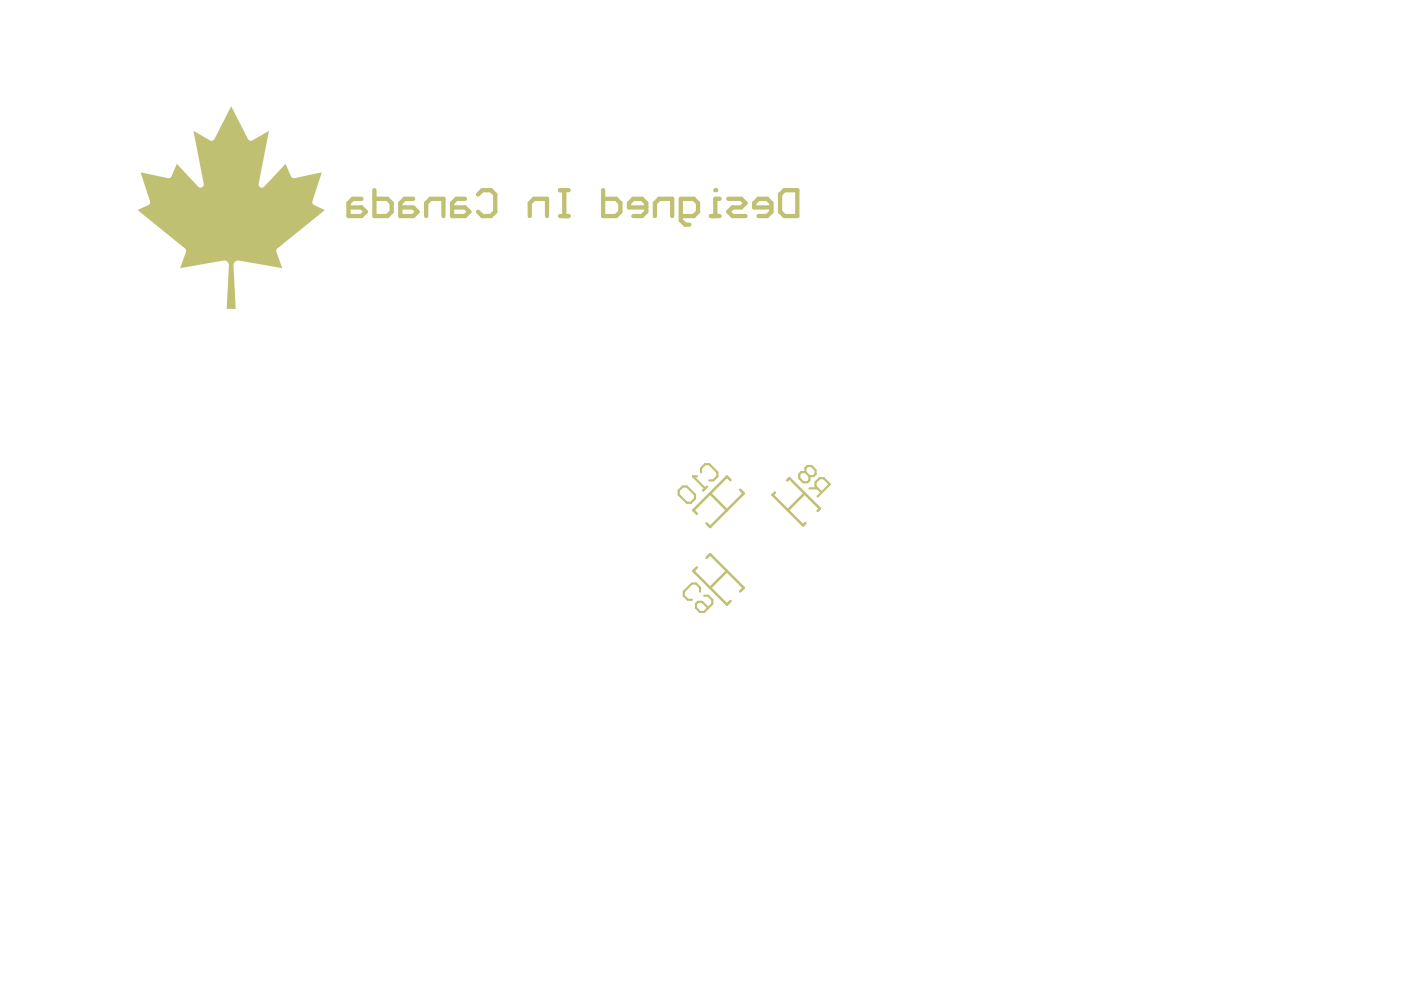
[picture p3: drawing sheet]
<svg xmlns="http://www.w3.org/2000/svg" width="297mm" height="210mm" viewBox="0 0 297 210" stroke-linecap="round" stroke-linejoin="round" font-family="sans-serif">
<path d="M29.8 36.6l6.1 1.2 .4-.3 1.2-2.8 4.6 4.9 .3 .2 .5-.1 .3-.3v-.5l-2.2-11.2 3.6 2.1h.6l.3-.3 3.5-7 3.6 7 .2 .3h.6l3.6-2.1-2.1 11.1 .1 .7 .4 .3 .6-.2 4.5-4.9 1.2 2.8 .4 .3 6.1-1.2-2 6.4 .4 .5 2.3 1.1-10.2 8.2-.1 .6 1.3 3.5-9.2-1.7-.6 .1-.4 .3-.2 1 .5 8.9h-1.9l.4-8.9-.1-.9-.5-.4-.5-.1-9.2 1.7 1.2-3.5-.1-.6-10.1-8.2 2.3-1.1 .3-.5z" fill="#c0c073"/>
<path d="M149.8 118.3l.8-.8 7.1 7.1-.8 .8M150.6 104.6l3.5 3.6M154.9 101.8l-.8-.8-7.1 7.2 .8 .7M156.9 103.8l.8 .8-7.1 7.1-.8-.7M164.3 104.5l-.5 .4 6.5 6.5 .5-.5M166.9 101.9l.5-.5 6.4 6.4-.5 .5M170.6 104.6l-3.6 3.6M147.8 120.3l-.8 .8 7.1 7.1 .8-.8M154.1 121.1l-3.5 3.5" fill="none" stroke="#c0c073" stroke-width=".54"/>
<path d="M150.7 45.8h1.9M152.6 42.2h-.9v3.6M154.4 42.2h2.8l.9 .9-.9 .9h-1.9l-.9 .9 .9 .9h2.8M163.6 44h-3.7v-.9l.9-.9h1.8l1 .9v1.8l-1 .9h-1.8M165.4 41.2l.9-.9h2.7v5.5h-2.7l-.9-.9z" fill="none" stroke="#c0c073" stroke-width=".91"/>
<circle cx="151.7" cy="40.3" r=".46" fill="#c0c073"/>
<g fill="none" stroke="#c0c073" stroke-width=".91">
<path d="M76.6 42.2h-1.8l-.9 .9v2.7h2.7l1-.9-1-.9h-2.7M79.4 40.3v5.5h2.7l.9-.9v-1.8l-.9-.9h-2.7M87.6 42.2h-1.8l-.9 .9v2.7h2.7l.9-.9-.9-.9h-2.7M90.4 45.8v-2.7l.9-.9h2.7v3.6M98.6 42.2h-1.8l-.9 .9v2.7h2.7l.9-.9-.9-.9h-2.7M101.3 41.2l1-.9h1.8l.9 .9v3.7l-.9 .9h-1.8l-1-.9M112.3 45.8v-2.7l.9-.9h2.8v3.6M118.7 45.8h1.9M118.7 40.3h1.9M119.6 40.3v5.5M127.9 40.3v5.5h2.7l.9-.9v-1.8l-.9-.9h-2.7M137 44h-3.6v-.9l.9-.9h1.8l.9 .9v1.8l-.9 .9h-1.8"/>
<path d="M138.9 45.8v-2.7l.9-.9h2.7v3.6M144.3 45.8h2.8l.9-.9v-1.8l-.9-.9h-2.8v4.5l1 .9h.9"/>
</g>
<path d="M146.9 101l2.6 2.6M148.6 100.1v-.8l.9-.9h.9l1.7 1.7v.9l-.9 .9h-.8M149.9 103.2l-.8 .8M170.8 100.1v-.9l.4-.4h.8l.9 .9v.8l-.4 .5h-.9M170.8 100.1h-.9l-.4 .4v.9l.8 .9h.9l.4-.5v-.8M170.8 100.1l.8 .9M171.6 103.5h1.7M174.2 104.4l-1.3-1.3v-.8l.9-.9h.8l1.3 1.3-2.6 2.6" fill="none" stroke="#c0c073" stroke-width=".46"/>
<circle cx="146.9" cy="101" r=".23" fill="#c0c073"/>
<path d="M143.9 104l.9-.8h.8l1.7 1.7v.8l-.8 .9h-.9l-1.7-1.7zM146.9 101h.9M148.4 125.4v-.8l-.8-.9h-.9l-1.7 1.7v.9l.8 .9h.9M149.3 126.3h.9l.8 .9v.8l-1.7 1.8h-.9l-.8-.9v-.9l.4-.4h.9l1.3 1.3" fill="none" stroke="#c0c073" stroke-width=".46"/>
</svg>
